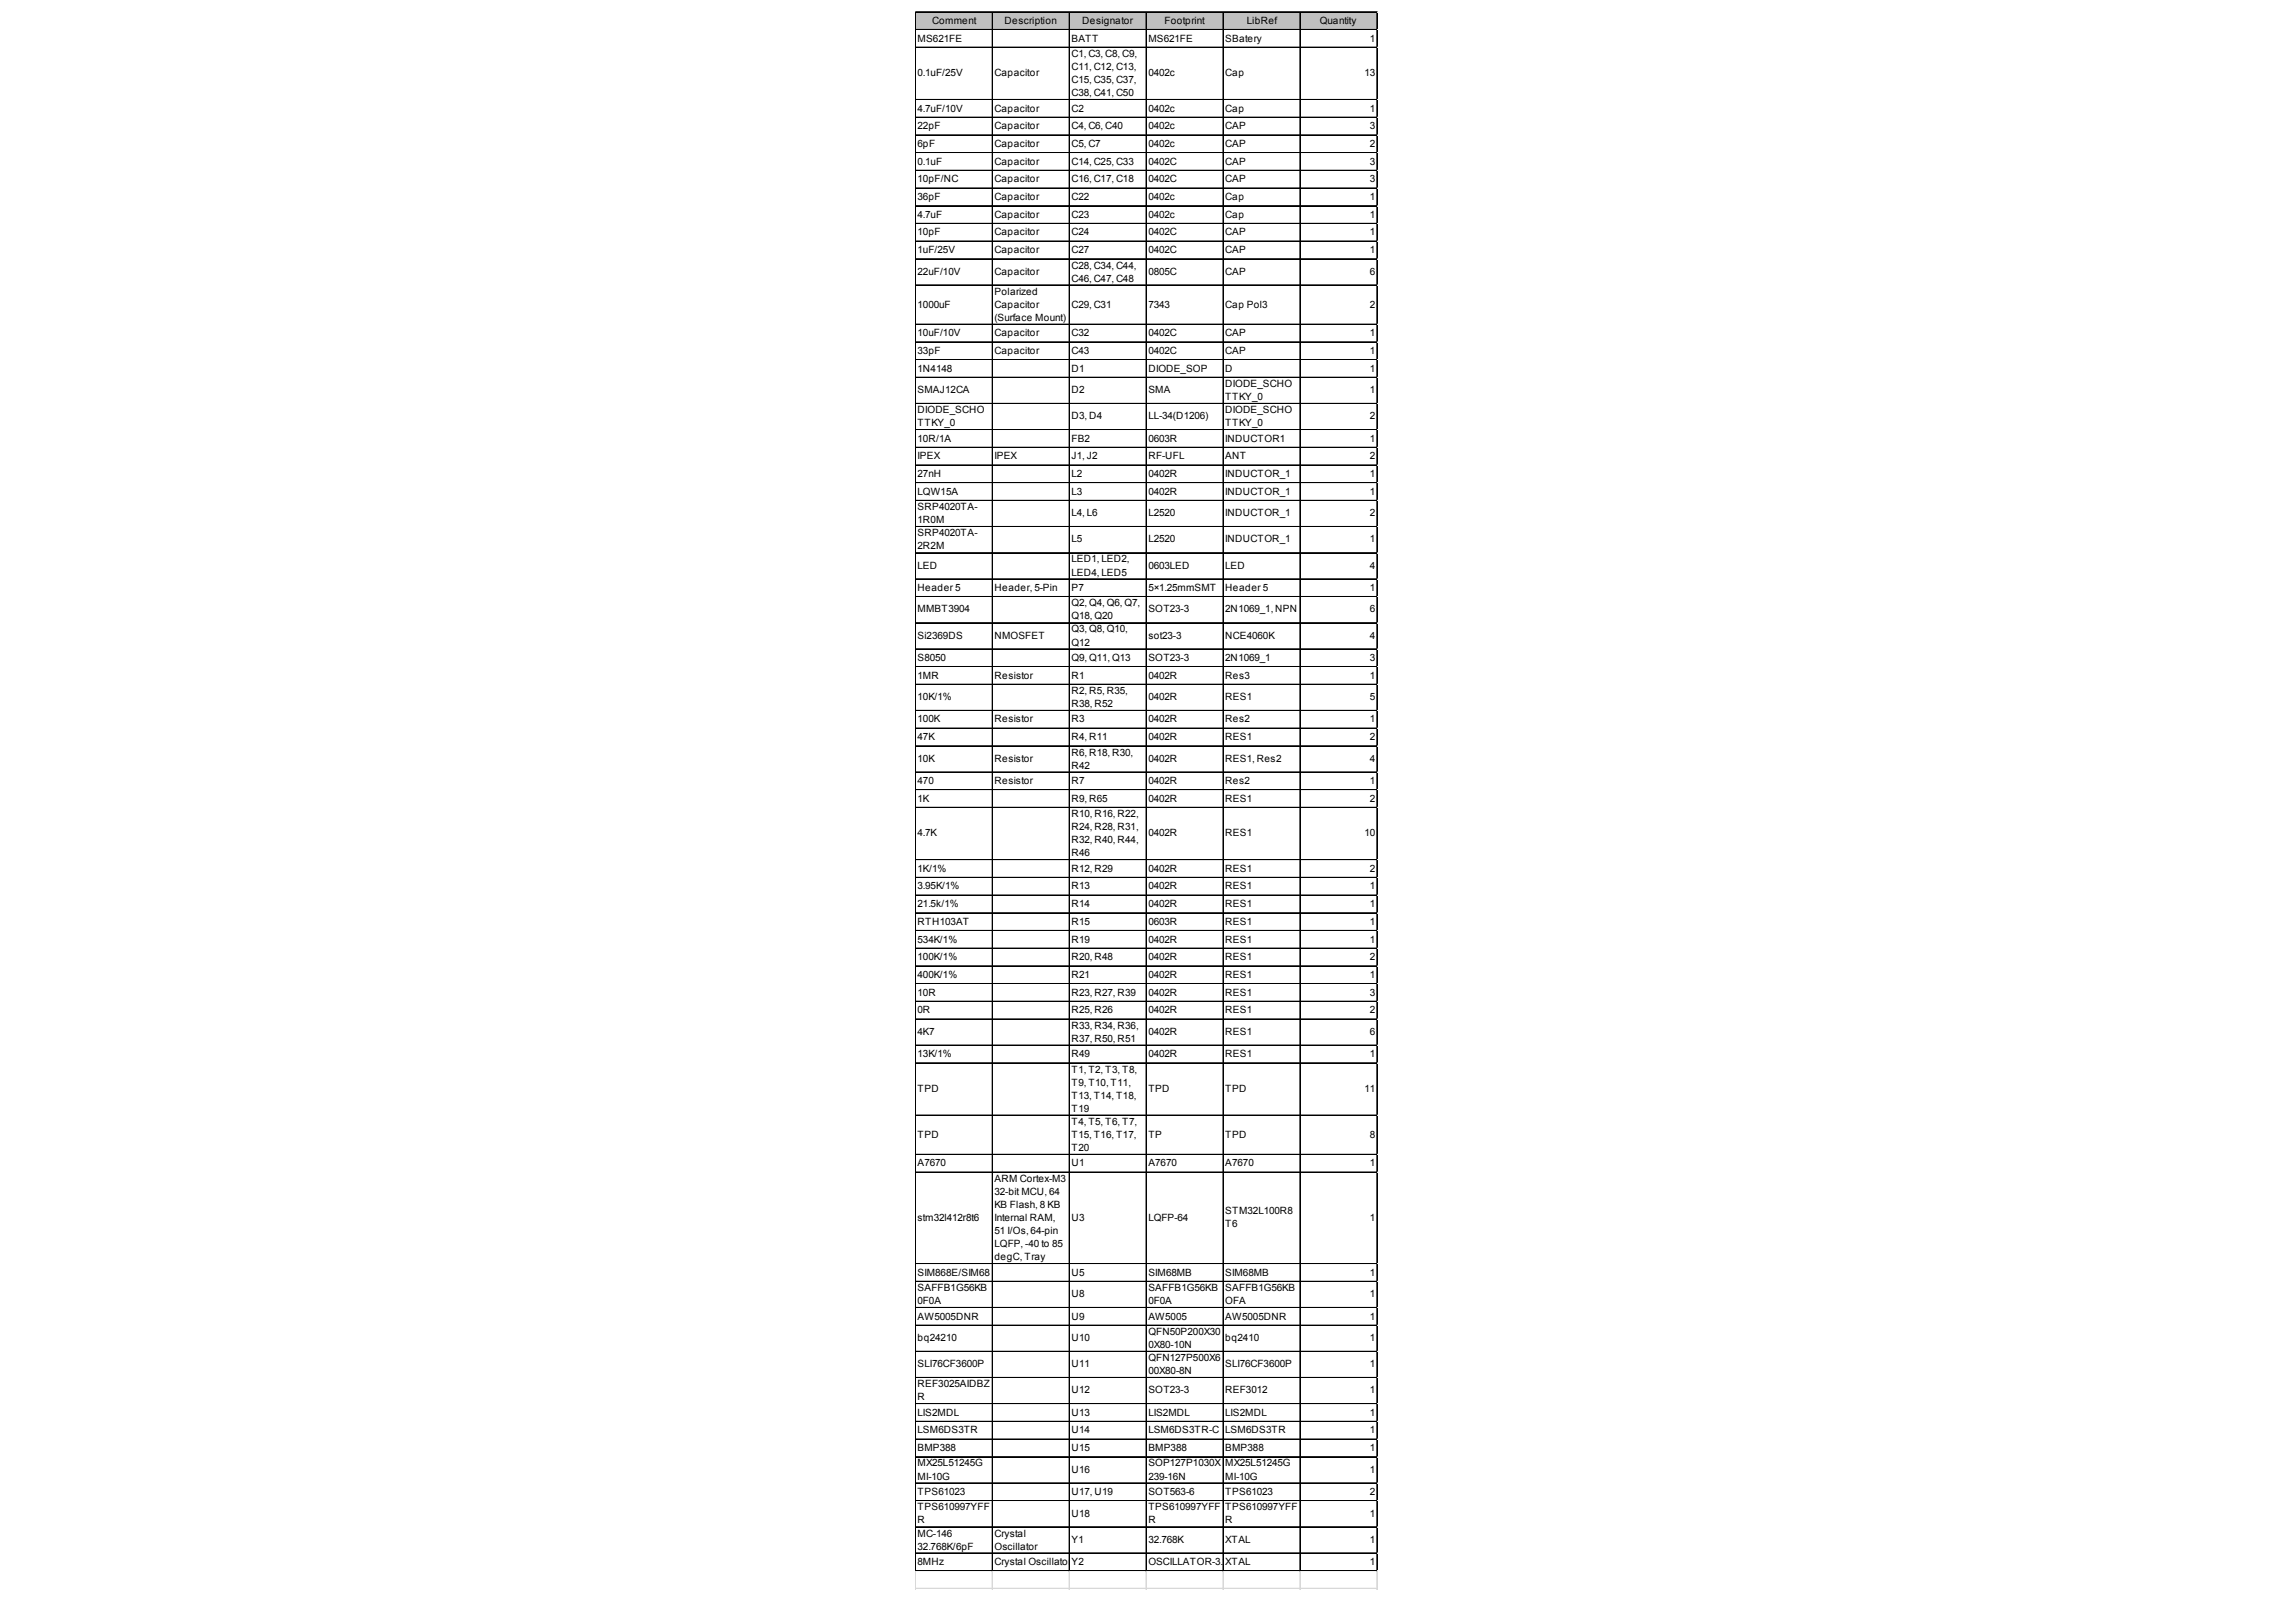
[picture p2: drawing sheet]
<svg xmlns="http://www.w3.org/2000/svg" width="289mm" height="202mm" viewBox="0 0 289 202" stroke-linecap="round" stroke-linejoin="round" font-family="sans-serif">
<defs><g id="words">
<g font-size="1.3">
<text x="115.5" y="5.2">MS621FE</text>
<text x="117.4" y="3">Comment</text>
<text x="126.5" y="3">Description</text>
<text x="134.9" y="5.2">BATT</text>
<text x="136.2" y="3">Designator</text>
<text x="144.6" y="5.2">MS621FE</text>
<text x="146.6" y="3">Footprint</text>
<text x="154.3" y="5.2">SBatery</text>
<text x="157" y="3">LibRef</text>
<text x="166.2" y="3">Quantity</text>
<text x="172.5" y="5.2">1</text>
<text x="115.5" y="9.6">0.1uF/25V</text>
<text x="125.2" y="9.6">Capacitor</text>
<text x="134.9" y="7.2">C1, C3, C8, C9,</text>
<text x="134.9" y="8.8">C11, C12, C13,</text>
<text x="134.9" y="10.5">C15, C35, C37,</text>
<text x="144.6" y="9.6">0402c</text>
<text x="154.3" y="9.6">Cap</text>
<text x="171.8" y="9.6">13</text>
<text x="115.5" y="14">4.7uF/10V</text>
<text x="115.5" y="16.3">22pF</text>
<text x="125.2" y="14">Capacitor</text>
<text x="125.2" y="16.3">Capacitor</text>
<text x="134.9" y="12.1">C38, C41, C50</text>
<text x="134.9" y="14">C2</text>
<text x="134.9" y="16.3">C4, C6, C40</text>
<text x="144.6" y="14">0402c</text>
<text x="144.6" y="16.3">0402c</text>
<text x="154.3" y="14">Cap</text>
<text x="154.3" y="16.3">CAP</text>
<text x="172.5" y="14">1</text>
<text x="172.5" y="16.3">3</text>
<text x="115.5" y="18.5">6pF</text>
<text x="115.5" y="20.7">0.1uF</text>
<text x="115.5" y="23">10pF/NC</text>
<text x="125.2" y="18.5">Capacitor</text>
<text x="125.2" y="20.7">Capacitor</text>
<text x="125.2" y="23">Capacitor</text>
<text x="134.9" y="18.5">C5, C7</text>
<text x="134.9" y="20.7">C14, C25, C33</text>
<text x="134.9" y="23">C16, C17, C18</text>
<text x="144.6" y="18.5">0402c</text>
<text x="144.6" y="20.7">0402C</text>
<text x="144.6" y="23">0402C</text>
<text x="154.3" y="18.5">CAP</text>
<text x="154.3" y="20.7">CAP</text>
<text x="154.3" y="23">CAP</text>
<text x="172.5" y="18.5">2</text>
<text x="172.5" y="20.7">3</text>
<text x="172.5" y="23">3</text>
<text x="115.5" y="25.2">36pF</text>
<text x="115.5" y="27.4">4.7uF</text>
<text x="115.5" y="29.6">10pF</text>
<text x="125.2" y="25.2">Capacitor</text>
<text x="125.2" y="27.4">Capacitor</text>
<text x="125.2" y="29.6">Capacitor</text>
<text x="134.9" y="25.2">C22</text>
<text x="134.9" y="27.4">C23</text>
<text x="134.9" y="29.6">C24</text>
<text x="144.6" y="25.2">0402c</text>
<text x="144.6" y="27.4">0402c</text>
<text x="144.6" y="29.6">0402C</text>
<text x="154.3" y="25.2">Cap</text>
<text x="154.3" y="27.4">Cap</text>
<text x="154.3" y="29.6">CAP</text>
<text x="172.5" y="25.2">1</text>
<text x="172.5" y="27.4">1</text>
<text x="172.5" y="29.6">1</text>
<text x="115.5" y="31.9">1uF/25V</text>
<text x="115.5" y="34.6">22uF/10V</text>
<text x="125.2" y="31.9">Capacitor</text>
<text x="125.2" y="34.6">Capacitor</text>
<text x="134.9" y="31.9">C27</text>
<text x="134.9" y="33.8">C28, C34, C44,</text>
<text x="134.9" y="35.4">C46, C47, C48</text>
<text x="144.6" y="31.9">0402C</text>
<text x="144.6" y="34.6">0805C</text>
<text x="154.3" y="31.9">CAP</text>
<text x="154.3" y="34.6">CAP</text>
<text x="172.5" y="31.9">1</text>
<text x="172.5" y="34.6">6</text>
<text x="115.5" y="38.7">1000uF</text>
<text x="125.2" y="37.1">Polarized</text>
<text x="125.2" y="38.7">Capacitor</text>
<text x="125.2" y="40.4">(Surface Mount)</text>
<text x="134.9" y="38.7">C29, C31</text>
<text x="144.6" y="38.7">7343</text>
<text x="154.3" y="38.7">Cap Pol3</text>
<text x="172.5" y="38.7">2</text>
<text x="115.5" y="42.3">10uF/10V</text>
<text x="115.5" y="44.5">33pF</text>
<text x="115.5" y="46.8">1N4148</text>
<text x="125.2" y="42.3">Capacitor</text>
<text x="125.2" y="44.5">Capacitor</text>
<text x="134.9" y="42.3">C32</text>
<text x="134.9" y="44.5">C43</text>
<text x="134.9" y="46.8">D1</text>
<text x="144.6" y="42.3">0402C</text>
<text x="144.6" y="44.5">0402C</text>
<text x="144.6" y="46.8">DIODE_SOP</text>
<text x="154.3" y="42.3">CAP</text>
<text x="154.3" y="44.5">CAP</text>
<text x="154.3" y="46.8">D</text>
<text x="172.5" y="42.3">1</text>
<text x="172.5" y="44.5">1</text>
<text x="172.5" y="46.8">1</text>
<text x="115.5" y="49.5">SMAJ12CA</text>
<text x="115.5" y="52">DIODE_SCHO</text>
<text x="115.5" y="53.7">TTKY_0</text>
<text x="134.9" y="49.5">D2</text>
<text x="134.9" y="52.8">D3, D4</text>
<text x="144.6" y="49.5">SMA</text>
<text x="144.6" y="52.8">LL-34(D1206)</text>
<text x="154.3" y="48.7">DIODE_SCHO</text>
<text x="154.3" y="50.4">TTKY_0</text>
<text x="154.3" y="52">DIODE_SCHO</text>
<text x="154.3" y="53.7">TTKY_0</text>
<text x="172.5" y="49.5">1</text>
<text x="172.5" y="52.8">2</text>
<text x="115.5" y="55.6">10R/1A</text>
<text x="115.5" y="57.8">IPEX</text>
<text x="125.2" y="57.8">IPEX</text>
<text x="134.9" y="55.6">FB2</text>
<text x="134.9" y="57.8">J1, J2</text>
<text x="144.6" y="55.6">0603R</text>
<text x="144.6" y="57.8">RF-UFL</text>
<text x="154.3" y="55.6">INDUCTOR1</text>
<text x="154.3" y="57.8">ANT</text>
<text x="172.5" y="55.6">1</text>
<text x="172.5" y="57.8">2</text>
<text x="115.5" y="60">27nH</text>
<text x="115.5" y="62.3">LQW15A</text>
<text x="115.5" y="64.2">SRP4020TA-</text>
<text x="115.5" y="65.9">1R0M</text>
<text x="134.9" y="60">L2</text>
<text x="134.9" y="62.3">L3</text>
<text x="134.9" y="65">L4, L6</text>
<text x="144.6" y="60">0402R</text>
<text x="144.6" y="62.3">0402R</text>
<text x="144.6" y="65">L2520</text>
<text x="154.3" y="60">INDUCTOR_1</text>
<text x="154.3" y="62.3">INDUCTOR_1</text>
<text x="154.3" y="65">INDUCTOR_1</text>
<text x="172.5" y="60">1</text>
<text x="172.5" y="62.3">1</text>
<text x="172.5" y="65">2</text>
<text x="115.5" y="67.5">SRP4020TA-</text>
<text x="115.5" y="69.1">2R2M</text>
<text x="115.5" y="71.6">LED</text>
<text x="134.9" y="68.3">L5</text>
<text x="134.9" y="70.8">LED1, LED2,</text>
<text x="144.6" y="68.3">L2520</text>
<text x="144.6" y="71.6">0603LED</text>
<text x="154.3" y="68.3">INDUCTOR_1</text>
<text x="154.3" y="71.6">LED</text>
<text x="172.5" y="68.3">1</text>
<text x="172.5" y="71.6">4</text>
<text x="115.5" y="74.4">Header 5</text>
<text x="115.5" y="77.1">MMBT3904</text>
<text x="125.2" y="74.4">Header, 5-Pin</text>
<text x="134.9" y="72.4">LED4, LED5</text>
<text x="134.9" y="74.4">P7</text>
<text x="134.9" y="76.3">Q2, Q4, Q6, Q7,</text>
<text x="134.9" y="78">Q18, Q20</text>
<text x="144.6" y="74.4">5×1.25mmSMT</text>
<text x="144.6" y="77.1">SOT23-3</text>
<text x="154.3" y="74.4">Header 5</text>
<text x="154.3" y="77.1">2N1069_1, NPN</text>
<text x="172.5" y="74.4">1</text>
<text x="172.5" y="77.1">6</text>
<text x="115.5" y="80.4">Si2369DS</text>
<text x="115.5" y="83.2">S8050</text>
<text x="125.2" y="80.4">NMOSFET</text>
<text x="134.9" y="79.6">Q3, Q8, Q10,</text>
<text x="134.9" y="81.3">Q12</text>
<text x="134.9" y="83.2">Q9, Q11, Q13</text>
<text x="144.6" y="80.4">sot23-3</text>
<text x="144.6" y="83.2">SOT23-3</text>
<text x="154.3" y="80.4">NCE4060K</text>
<text x="154.3" y="83.2">2N1069_1</text>
<text x="172.5" y="80.4">4</text>
<text x="172.5" y="83.2">3</text>
<text x="115.5" y="85.4">1MR</text>
<text x="115.5" y="88.1">10K/1%</text>
<text x="125.2" y="85.4">Resistor</text>
<text x="134.9" y="85.4">R1</text>
<text x="134.9" y="87.4">R2, R5, R35,</text>
<text x="134.9" y="89">R38, R52</text>
<text x="144.6" y="85.4">0402R</text>
<text x="144.6" y="88.1">0402R</text>
<text x="154.3" y="85.4">Res3</text>
<text x="154.3" y="88.1">RES1</text>
<text x="172.5" y="85.4">1</text>
<text x="172.5" y="88.1">5</text>
<text x="115.5" y="90.9">100K</text>
<text x="115.5" y="93.2">47K</text>
<text x="115.5" y="95.9">10K</text>
<text x="125.2" y="90.9">Resistor</text>
<text x="125.2" y="95.9">Resistor</text>
<text x="134.9" y="90.9">R3</text>
<text x="134.9" y="93.2">R4, R11</text>
<text x="134.9" y="95.1">R6, R18, R30,</text>
<text x="144.6" y="90.9">0402R</text>
<text x="144.6" y="93.2">0402R</text>
<text x="144.6" y="95.9">0402R</text>
<text x="154.3" y="90.9">Res2</text>
<text x="154.3" y="93.2">RES1</text>
<text x="154.3" y="95.9">RES1, Res2</text>
<text x="172.5" y="90.9">1</text>
<text x="172.5" y="93.2">2</text>
<text x="172.5" y="95.9">4</text>
<text x="115.5" y="98.7">470</text>
<text x="115.5" y="100.9">1K</text>
<text x="125.2" y="98.7">Resistor</text>
<text x="134.9" y="96.7">R42</text>
<text x="134.9" y="98.7">R7</text>
<text x="134.9" y="100.9">R9, R65</text>
<text x="144.6" y="98.7">0402R</text>
<text x="144.6" y="100.9">0402R</text>
<text x="154.3" y="98.7">Res2</text>
<text x="154.3" y="100.9">RES1</text>
<text x="172.5" y="98.7">1</text>
<text x="172.5" y="100.9">2</text>
<text x="115.5" y="105.3">4.7K</text>
<text x="134.9" y="102.8">R10, R16, R22,</text>
<text x="134.9" y="104.5">R24, R28, R31,</text>
<text x="134.9" y="106.1">R32, R40, R44,</text>
<text x="134.9" y="107.8">R46</text>
<text x="144.6" y="105.3">0402R</text>
<text x="154.3" y="105.3">RES1</text>
<text x="171.8" y="105.3">10</text>
<text x="115.5" y="109.7">1K/1%</text>
<text x="115.5" y="112">3.95K/1%</text>
<text x="134.9" y="109.7">R12, R29</text>
<text x="134.9" y="112">R13</text>
<text x="144.6" y="109.7">0402R</text>
<text x="144.6" y="112">0402R</text>
<text x="154.3" y="109.7">RES1</text>
<text x="154.3" y="112">RES1</text>
<text x="172.5" y="109.7">2</text>
<text x="172.5" y="112">1</text>
<text x="115.5" y="114.2">21.5k/1%</text>
<text x="115.5" y="116.4">RTH103AT</text>
<text x="115.5" y="118.6">534K/1%</text>
<text x="134.9" y="114.2">R14</text>
<text x="134.9" y="116.4">R15</text>
<text x="134.9" y="118.6">R19</text>
<text x="144.6" y="114.2">0402R</text>
<text x="144.6" y="116.4">0603R</text>
<text x="144.6" y="118.6">0402R</text>
<text x="154.3" y="114.2">RES1</text>
<text x="154.3" y="116.4">RES1</text>
<text x="154.3" y="118.6">RES1</text>
<text x="172.5" y="114.2">1</text>
<text x="172.5" y="116.4">1</text>
<text x="172.5" y="118.6">1</text>
<text x="115.5" y="120.9">100K/1%</text>
<text x="115.5" y="123.1">400K/1%</text>
<text x="115.5" y="125.3">10R</text>
<text x="134.9" y="120.9">R20, R48</text>
<text x="134.9" y="123.1">R21</text>
<text x="134.9" y="125.3">R23, R27, R39</text>
<text x="144.6" y="120.9">0402R</text>
<text x="144.6" y="123.1">0402R</text>
<text x="144.6" y="125.3">0402R</text>
<text x="154.3" y="120.9">RES1</text>
<text x="154.3" y="123.1">RES1</text>
<text x="154.3" y="125.3">RES1</text>
<text x="172.5" y="120.9">2</text>
<text x="172.5" y="123.1">1</text>
<text x="172.5" y="125.3">3</text>
<text x="115.5" y="127.5">0R</text>
<text x="115.5" y="130.3">4K7</text>
<text x="134.9" y="127.5">R25, R26</text>
<text x="134.9" y="129.5">R33, R34, R36,</text>
<text x="134.9" y="131.1">R37, R50, R51</text>
<text x="144.6" y="127.5">0402R</text>
<text x="144.6" y="130.3">0402R</text>
<text x="154.3" y="127.5">RES1</text>
<text x="154.3" y="130.3">RES1</text>
<text x="172.5" y="127.5">2</text>
<text x="172.5" y="130.3">6</text>
<text x="115.5" y="133.1">13K/1%</text>
<text x="115.5" y="137.4">TPD</text>
<text x="134.9" y="133.1">R49</text>
<text x="134.9" y="135">T1, T2, T3, T8,</text>
<text x="134.9" y="136.6">T9, T10, T11,</text>
<text x="144.6" y="133.1">0402R</text>
<text x="144.6" y="137.4">TPD</text>
<text x="154.3" y="133.1">RES1</text>
<text x="154.3" y="137.4">TPD</text>
<text x="171.8" y="137.4">11</text>
<text x="172.5" y="133.1">1</text>
<text x="115.5" y="143.2">TPD</text>
<text x="134.9" y="138.3">T13, T14, T18,</text>
<text x="134.9" y="139.9">T19</text>
<text x="134.9" y="141.6">T4, T5, T6, T7,</text>
<text x="134.9" y="143.2">T15, T16, T17,</text>
<text x="144.6" y="143.2">TP</text>
<text x="154.3" y="143.2">TPD</text>
<text x="172.5" y="143.2">8</text>
<text x="115.5" y="146.8">A7670</text>
<text x="125.2" y="148.8">ARM Cortex-M3</text>
<text x="134.9" y="144.9">T20</text>
<text x="134.9" y="146.8">U1</text>
<text x="144.6" y="146.8">A7670</text>
<text x="154.3" y="146.8">A7670</text>
<text x="172.5" y="146.8">1</text>
<text x="115.5" y="153.7">stm32l412r8t6</text>
<text x="125.2" y="150.4">32-bit MCU, 64</text>
<text x="125.2" y="152">KB Flash, 8 KB</text>
<text x="125.2" y="153.7">Internal RAM,</text>
<text x="125.2" y="155.3">51 I/Os, 64-pin</text>
<text x="134.9" y="153.7">U3</text>
<text x="144.6" y="153.7">LQFP-64</text>
<text x="154.3" y="152.8">STM32L100R8</text>
<text x="154.3" y="154.5">T6</text>
<text x="172.5" y="153.7">1</text>
<text x="115.5" y="160.6">SIM868E/SIM68</text>
<text x="125.2" y="157">LQFP, -40 to 85</text>
<text x="125.2" y="158.6">degC, Tray</text>
<text x="134.9" y="160.6">U5</text>
<text x="144.6" y="160.6">SIM68MB</text>
<text x="154.3" y="160.6">SIM68MB</text>
<text x="172.5" y="160.6">1</text>
<text x="115.5" y="162.5">SAFFB1G56KB</text>
<text x="115.5" y="164.1">0F0A</text>
<text x="115.5" y="166.1">AW5005DNR</text>
<text x="134.9" y="163.3">U8</text>
<text x="134.9" y="166.1">U9</text>
<text x="144.6" y="162.5">SAFFB1G56KB</text>
<text x="144.6" y="164.1">0F0A</text>
<text x="144.6" y="166.1">AW5005</text>
<text x="154.3" y="162.5">SAFFB1G56KB</text>
<text x="154.3" y="164.1">OFA</text>
<text x="154.3" y="166.1">AW5005DNR</text>
<text x="172.5" y="163.3">1</text>
<text x="172.5" y="166.1">1</text>
<text x="115.5" y="168.8">bq24210</text>
<text x="115.5" y="172.1">SLI76CF3600P</text>
<text x="134.9" y="168.8">U10</text>
<text x="134.9" y="172.1">U11</text>
<text x="144.6" y="168">QFN50P200X30</text>
<text x="144.6" y="169.7">0X80-10N</text>
<text x="144.6" y="171.3">QFN127P500X6</text>
<text x="144.6" y="173">00X80-8N</text>
<text x="154.3" y="168.8">bq2410</text>
<text x="154.3" y="172.1">SLI76CF3600P</text>
<text x="172.5" y="168.8">1</text>
<text x="172.5" y="172.1">1</text>
<text x="115.5" y="174.6">REF3025AIDBZ</text>
<text x="115.5" y="176.3">R</text>
<text x="115.5" y="178.2">LIS2MDL</text>
<text x="134.9" y="175.4">U12</text>
<text x="134.9" y="178.2">U13</text>
<text x="144.6" y="175.4">SOT23-3</text>
<text x="144.6" y="178.2">LIS2MDL</text>
<text x="154.3" y="175.4">REF3012</text>
<text x="154.3" y="178.2">LIS2MDL</text>
<text x="172.5" y="175.4">1</text>
<text x="172.5" y="178.2">1</text>
<text x="115.5" y="180.4">LSM6DS3TR</text>
<text x="115.5" y="182.6">BMP388</text>
<text x="115.5" y="184.6">MX25L51245G</text>
<text x="134.9" y="180.4">U14</text>
<text x="134.9" y="182.6">U15</text>
<text x="134.9" y="185.4">U16</text>
<text x="144.6" y="180.4">LSM6DS3TR-C</text>
<text x="144.6" y="182.6">BMP388</text>
<text x="144.6" y="184.6">SOP127P1030X</text>
<text x="154.3" y="180.4">LSM6DS3TR</text>
<text x="154.3" y="182.6">BMP388</text>
<text x="154.3" y="184.6">MX25L51245G</text>
<text x="172.5" y="180.4">1</text>
<text x="172.5" y="182.6">1</text>
<text x="172.5" y="185.4">1</text>
<text x="115.5" y="186.2">MI-10G</text>
<text x="115.5" y="188.2">TPS61023</text>
<text x="115.5" y="190.1">TPS610997YFF</text>
<text x="115.5" y="191.7">R</text>
<text x="134.9" y="188.2">U17, U19</text>
<text x="134.9" y="190.9">U18</text>
<text x="144.6" y="186.2">239-16N</text>
<text x="144.6" y="188.2">SOT563-6</text>
<text x="144.6" y="190.1">TPS610997YFF</text>
<text x="144.6" y="191.7">R</text>
<text x="154.3" y="186.2">MI-10G</text>
<text x="154.3" y="188.2">TPS61023</text>
<text x="154.3" y="190.1">TPS610997YFF</text>
<text x="154.3" y="191.7">R</text>
<text x="172.5" y="188.2">2</text>
<text x="172.5" y="190.9">1</text>
<text x="115.5" y="193.4">MC-146</text>
<text x="115.5" y="195">32.768K/6pF</text>
<text x="115.5" y="197">8MHz</text>
<text x="125.2" y="193.4">Crystal</text>
<text x="125.2" y="195">Oscillator</text>
<text x="125.2" y="197">Crystal Oscillator</text>
<text x="134.9" y="194.2">Y1</text>
<text x="134.9" y="197">Y2</text>
<text x="144.6" y="194.2">32.768K</text>
<text x="144.6" y="197">OSCILLATOR-3.2XXT2AL</text>
<text x="154.3" y="194.2">XTAL</text>
<text x="156.1" y="197">.5</text>
<text x="172.5" y="194.2">1</text>
<text x="172.5" y="197">1</text>
</g>
</g></defs>
<path d="M115.3 1.5h58.1v2.3h-58.1z" fill="#c0c0c0"/>
<g fill="none" stroke="#000" stroke-width=".13">
<path d="M115.2 1.5v196.3M115.3 1.5v196.3M115.3 1.5h58.1M115.3 3.7h58.1M115.3 3.8h58.1M115.3 5.9h58.1M115.3 6h58.1M115.3 12.5h58.1M115.3 12.6h58.1M115.3 14.7h58.1M115.3 14.8h58.1M115.3 17h58.1"/>
<path d="M115.3 19.2h58.1M124.9 1.6v196.2M125 1.6v196.2M134.6 1.6v196.2M144.3 1.6v196.2M154 1.6v196.2M163.6 1.6v196.2M163.7 1.6v196.2M173.3 1.6v196.2M173.4 1.6v196.2M115.3 21.4h58.1M115.3 21.5h58.1"/>
<path d="M115.3 23.7h58.1M115.3 25.9h58.1M115.3 28.1h58.1M115.3 28.2h58.1M115.3 30.3h58.1M115.3 30.4h58.1M115.3 32.6h58.1M115.3 35.9h58.1M115.3 40.8h58.1M115.3 43h58.1M115.3 43.1h58.1M115.3 45.2h58.1"/>
<path d="M115.3 45.3h58.1M115.3 47.5h58.1M115.3 50.8h58.1M115.3 54.1h58.1M115.3 56.3h58.1M115.3 58.5h58.1M115.3 58.6h58.1M115.3 60.7h58.1M115.3 60.8h58.1M115.3 63h58.1M115.3 66.3h58.1M115.3 69.6h58.1"/>
<path d="M115.3 72.8h58.1M115.3 72.9h58.1M115.3 75.1h58.1M115.3 78.4h58.1M115.3 81.7h58.1M115.3 83.9h58.1M115.3 86.1h58.1M115.3 86.2h58.1M115.3 89.4h58.1M115.3 89.5h58.1M115.3 91.6h58.1M115.3 91.7h58.1"/>
<path d="M115.3 93.9h58.1M115.3 97.2h58.1M115.3 99.4h58.1M115.3 101.6h58.1M115.3 101.7h58.1M115.3 108.2h58.1M115.3 110.4h58.1M115.3 110.5h58.1M115.3 112.7h58.1M115.3 114.9h58.1M115.3 117.1h58.1M115.3 117.2h58.1"/>
<path d="M115.3 119.3h58.1M115.3 119.4h58.1M115.3 121.6h58.1M115.3 123.8h58.1M115.3 126h58.1M115.3 126.1h58.1M115.3 128.2h58.1M115.3 128.3h58.1M115.3 131.5h58.1M115.3 131.6h58.1M115.3 133.8h58.1M115.3 140.3h58.1"/>
<path d="M115.3 140.4h58.1M115.3 145.3h58.1M115.3 147.5h58.1M115.3 147.6h58.1M115.3 159h58.1M115.3 159.1h58.1M115.3 161.3h58.1M115.3 164.6h58.1M115.3 166.8h58.1M115.3 170.1h58.1M115.3 173.4h58.1M115.3 176.7h58.1"/>
<path d="M115.3 178.9h58.1M115.3 181.1h58.1M115.3 181.2h58.1M115.3 183.3h58.1M115.3 183.4h58.1M115.3 186.6h58.1M115.3 186.7h58.1M115.3 188.9h58.1M115.3 192.2h58.1M115.3 195.5h58.1M115.3 197.7h58.1"/>
</g>
<path d="M173.4 1.5h.1M115.2 197.8v2.3M115.3 197.8v2.3M124.9 197.8v2.3M125 197.8v2.3M134.6 197.8v2.3M144.3 197.8v2.3M154 197.8v2.3M163.6 197.8v2.3M163.7 197.8v2.3M173.3 197.8v2.3M173.4 197.8v2.3" fill="none" stroke="#d4d4d4" stroke-width=".13"/>
<path d="M173.4 1.5l.1 .1z" fill="#d4d4d4"/>
<path d="M173.4 3.7h.1" fill="none" stroke="#d4d4d4" stroke-width=".13"/>
<path d="M173.4 3.7l.1 .1z" fill="#d4d4d4"/>
<path d="M173.4 5.9h.1" fill="none" stroke="#d4d4d4" stroke-width=".13"/>
<path d="M173.4 5.9l.1 .1z" fill="#d4d4d4"/>
<path d="M173.4 12.5h.1" fill="none" stroke="#d4d4d4" stroke-width=".13"/>
<path d="M173.4 12.5l.1 .1z" fill="#d4d4d4"/>
<path d="M173.4 14.7h.1" fill="none" stroke="#d4d4d4" stroke-width=".13"/>
<path d="M173.4 14.7l.1 .1z" fill="#d4d4d4"/>
<path d="M173.4 17h.1" fill="none" stroke="#d4d4d4" stroke-width=".13"/>
<path d="M173.4 17l.1 .1z" fill="#d4d4d4"/>
<path d="M173.4 19.2h.1" fill="none" stroke="#d4d4d4" stroke-width=".13"/>
<path d="M173.4 19.2l.1 .1z" fill="#d4d4d4"/>
<path d="M173.4 21.4h.1" fill="none" stroke="#d4d4d4" stroke-width=".13"/>
<path d="M173.4 21.4l.1 .1z" fill="#d4d4d4"/>
<path d="M173.4 23.7h.1" fill="none" stroke="#d4d4d4" stroke-width=".13"/>
<path d="M173.4 23.7h.1z" fill="#d4d4d4"/>
<path d="M173.4 25.9h.1" fill="none" stroke="#d4d4d4" stroke-width=".13"/>
<path d="M173.4 25.9l.1 .1z" fill="#d4d4d4"/>
<path d="M173.4 28.1h.1" fill="none" stroke="#d4d4d4" stroke-width=".13"/>
<path d="M173.4 28.1l.1 .1z" fill="#d4d4d4"/>
<path d="M173.4 30.3h.1" fill="none" stroke="#d4d4d4" stroke-width=".13"/>
<path d="M173.4 30.3l.1 .1z" fill="#d4d4d4"/>
<path d="M173.4 32.6h.1" fill="none" stroke="#d4d4d4" stroke-width=".13"/>
<path d="M173.4 32.6l.1 .1z" fill="#d4d4d4"/>
<path d="M173.4 35.9h.1" fill="none" stroke="#d4d4d4" stroke-width=".13"/>
<path d="M173.4 35.9l.1 .1z" fill="#d4d4d4"/>
<path d="M173.4 40.8h.1" fill="none" stroke="#d4d4d4" stroke-width=".13"/>
<path d="M173.4 40.8l.1 .1z" fill="#d4d4d4"/>
<path d="M173.4 43h.1" fill="none" stroke="#d4d4d4" stroke-width=".13"/>
<path d="M173.4 43l.1 .1z" fill="#d4d4d4"/>
<path d="M173.4 45.2h.1" fill="none" stroke="#d4d4d4" stroke-width=".13"/>
<path d="M173.4 45.2l.1 .1z" fill="#d4d4d4"/>
<path d="M173.4 47.5h.1" fill="none" stroke="#d4d4d4" stroke-width=".13"/>
<path d="M173.4 47.5l.1 .1z" fill="#d4d4d4"/>
<path d="M173.4 50.8h.1" fill="none" stroke="#d4d4d4" stroke-width=".13"/>
<path d="M173.4 50.8l.1 .1z" fill="#d4d4d4"/>
<path d="M173.4 54.1h.1" fill="none" stroke="#d4d4d4" stroke-width=".13"/>
<path d="M173.4 54.1l.1 .1z" fill="#d4d4d4"/>
<path d="M173.4 56.3h.1" fill="none" stroke="#d4d4d4" stroke-width=".13"/>
<path d="M173.4 56.3l.1 .1z" fill="#d4d4d4"/>
<path d="M173.4 58.5h.1" fill="none" stroke="#d4d4d4" stroke-width=".13"/>
<path d="M173.4 58.5l.1 .1z" fill="#d4d4d4"/>
<path d="M173.4 60.7h.1" fill="none" stroke="#d4d4d4" stroke-width=".13"/>
<path d="M173.4 60.7l.1 .1z" fill="#d4d4d4"/>
<path d="M173.4 63h.1" fill="none" stroke="#d4d4d4" stroke-width=".13"/>
<path d="M173.4 63l.1 .1z" fill="#d4d4d4"/>
<path d="M173.4 66.3h.1" fill="none" stroke="#d4d4d4" stroke-width=".13"/>
<path d="M173.4 66.3l.1 .1z" fill="#d4d4d4"/>
<path d="M173.4 69.6h.1" fill="none" stroke="#d4d4d4" stroke-width=".13"/>
<path d="M173.4 69.6l.1 .1z" fill="#d4d4d4"/>
<path d="M173.4 72.8h.1" fill="none" stroke="#d4d4d4" stroke-width=".13"/>
<path d="M173.4 72.8l.1 .1z" fill="#d4d4d4"/>
<path d="M173.4 75.1h.1" fill="none" stroke="#d4d4d4" stroke-width=".13"/>
<path d="M173.4 75.1l.1 .1z" fill="#d4d4d4"/>
<path d="M173.4 78.4h.1" fill="none" stroke="#d4d4d4" stroke-width=".13"/>
<path d="M173.4 78.4l.1 .1z" fill="#d4d4d4"/>
<path d="M173.4 81.7h.1" fill="none" stroke="#d4d4d4" stroke-width=".13"/>
<path d="M173.4 81.7l.1 .1z" fill="#d4d4d4"/>
<path d="M173.4 83.9h.1" fill="none" stroke="#d4d4d4" stroke-width=".13"/>
<path d="M173.4 83.9l.1 .1z" fill="#d4d4d4"/>
<path d="M173.4 86.1h.1" fill="none" stroke="#d4d4d4" stroke-width=".13"/>
<path d="M173.4 86.1l.1 .1z" fill="#d4d4d4"/>
<path d="M173.4 89.4h.1" fill="none" stroke="#d4d4d4" stroke-width=".13"/>
<path d="M173.4 89.4l.1 .1z" fill="#d4d4d4"/>
<path d="M173.4 91.6h.1" fill="none" stroke="#d4d4d4" stroke-width=".13"/>
<path d="M173.4 91.6l.1 .1z" fill="#d4d4d4"/>
<path d="M173.4 93.9h.1" fill="none" stroke="#d4d4d4" stroke-width=".13"/>
<path d="M173.4 93.9l.1 .1z" fill="#d4d4d4"/>
<path d="M173.4 97.2h.1" fill="none" stroke="#d4d4d4" stroke-width=".13"/>
<path d="M173.4 97.2l.1 .1z" fill="#d4d4d4"/>
<path d="M173.4 99.4h.1" fill="none" stroke="#d4d4d4" stroke-width=".13"/>
<path d="M173.4 99.4l.1 .1z" fill="#d4d4d4"/>
<path d="M173.4 101.6h.1" fill="none" stroke="#d4d4d4" stroke-width=".13"/>
<path d="M173.4 101.6l.1 .1z" fill="#d4d4d4"/>
<path d="M173.4 108.2h.1" fill="none" stroke="#d4d4d4" stroke-width=".13"/>
<path d="M173.4 108.2l.1 .1z" fill="#d4d4d4"/>
<path d="M173.4 110.4h.1" fill="none" stroke="#d4d4d4" stroke-width=".13"/>
<path d="M173.4 110.4l.1 .1z" fill="#d4d4d4"/>
<path d="M173.4 112.7h.1" fill="none" stroke="#d4d4d4" stroke-width=".13"/>
<path d="M173.4 112.7h.1z" fill="#d4d4d4"/>
<path d="M173.4 114.9h.1" fill="none" stroke="#d4d4d4" stroke-width=".13"/>
<path d="M173.4 114.9l.1 .1z" fill="#d4d4d4"/>
<path d="M173.4 117.1h.1" fill="none" stroke="#d4d4d4" stroke-width=".13"/>
<path d="M173.4 117.1l.1 .1z" fill="#d4d4d4"/>
<path d="M173.4 119.3h.1" fill="none" stroke="#d4d4d4" stroke-width=".13"/>
<path d="M173.4 119.3l.1 .1z" fill="#d4d4d4"/>
<path d="M173.4 121.6h.1" fill="none" stroke="#d4d4d4" stroke-width=".13"/>
<path d="M173.4 121.6l.1 .1z" fill="#d4d4d4"/>
<path d="M173.4 123.8h.1" fill="none" stroke="#d4d4d4" stroke-width=".13"/>
<path d="M173.4 123.8l.1 .1z" fill="#d4d4d4"/>
<path d="M173.4 126h.1" fill="none" stroke="#d4d4d4" stroke-width=".13"/>
<path d="M173.4 126l.1 .1z" fill="#d4d4d4"/>
<path d="M173.4 128.2h.1" fill="none" stroke="#d4d4d4" stroke-width=".13"/>
<path d="M173.4 128.2l.1 .1z" fill="#d4d4d4"/>
<path d="M173.4 131.5h.1" fill="none" stroke="#d4d4d4" stroke-width=".13"/>
<path d="M173.4 131.5l.1 .1z" fill="#d4d4d4"/>
<path d="M173.4 133.8h.1" fill="none" stroke="#d4d4d4" stroke-width=".13"/>
<path d="M173.4 133.8l.1 .1z" fill="#d4d4d4"/>
<path d="M173.4 140.3h.1" fill="none" stroke="#d4d4d4" stroke-width=".13"/>
<path d="M173.4 140.3l.1 .1z" fill="#d4d4d4"/>
<path d="M173.4 145.3h.1" fill="none" stroke="#d4d4d4" stroke-width=".13"/>
<path d="M173.4 145.3l.1 .1z" fill="#d4d4d4"/>
<path d="M173.4 147.5h.1" fill="none" stroke="#d4d4d4" stroke-width=".13"/>
<path d="M173.4 147.5l.1 .1z" fill="#d4d4d4"/>
<path d="M173.4 159h.1" fill="none" stroke="#d4d4d4" stroke-width=".13"/>
<path d="M173.4 159l.1 .1z" fill="#d4d4d4"/>
<path d="M173.4 161.3h.1" fill="none" stroke="#d4d4d4" stroke-width=".13"/>
<path d="M173.4 161.3l.1 .1z" fill="#d4d4d4"/>
<path d="M173.4 164.6h.1" fill="none" stroke="#d4d4d4" stroke-width=".13"/>
<path d="M173.4 164.6l.1 .1z" fill="#d4d4d4"/>
<path d="M173.4 166.8h.1" fill="none" stroke="#d4d4d4" stroke-width=".13"/>
<path d="M173.4 166.8l.1 .1z" fill="#d4d4d4"/>
<path d="M173.4 170.1h.1" fill="none" stroke="#d4d4d4" stroke-width=".13"/>
<path d="M173.4 170.1l.1 .1z" fill="#d4d4d4"/>
<path d="M173.4 173.4h.1" fill="none" stroke="#d4d4d4" stroke-width=".13"/>
<path d="M173.4 173.4l.1 .1z" fill="#d4d4d4"/>
<path d="M173.4 176.7h.1" fill="none" stroke="#d4d4d4" stroke-width=".13"/>
<path d="M173.4 176.7l.1 .1z" fill="#d4d4d4"/>
<path d="M173.4 178.9h.1" fill="none" stroke="#d4d4d4" stroke-width=".13"/>
<path d="M173.4 178.9l.1 .1z" fill="#d4d4d4"/>
<path d="M173.4 181.1h.1" fill="none" stroke="#d4d4d4" stroke-width=".13"/>
<path d="M173.4 181.1l.1 .1z" fill="#d4d4d4"/>
<path d="M173.4 183.3h.1" fill="none" stroke="#d4d4d4" stroke-width=".13"/>
<path d="M173.4 183.3l.1 .1z" fill="#d4d4d4"/>
<path d="M173.4 186.6h.1" fill="none" stroke="#d4d4d4" stroke-width=".13"/>
<path d="M173.4 186.6l.1 .1z" fill="#d4d4d4"/>
<path d="M173.4 188.9h.1" fill="none" stroke="#d4d4d4" stroke-width=".13"/>
<path d="M173.4 188.9l.1 .1z" fill="#d4d4d4"/>
<path d="M173.4 192.2h.1" fill="none" stroke="#d4d4d4" stroke-width=".13"/>
<path d="M173.4 192.2l.1 .1z" fill="#d4d4d4"/>
<path d="M173.4 195.5h.1" fill="none" stroke="#d4d4d4" stroke-width=".13"/>
<path d="M173.4 195.5h.1z" fill="#d4d4d4"/>
<path d="M173.4 197.7h.1" fill="none" stroke="#d4d4d4" stroke-width=".13"/>
<path d="M173.4 197.7l.1 .1z" fill="#d4d4d4"/>
<path d="M115.2 199.9h58.3M115.2 200h58.3" fill="none" stroke="#d4d4d4" stroke-width=".13"/>
<use href="#words"/>
</svg>
